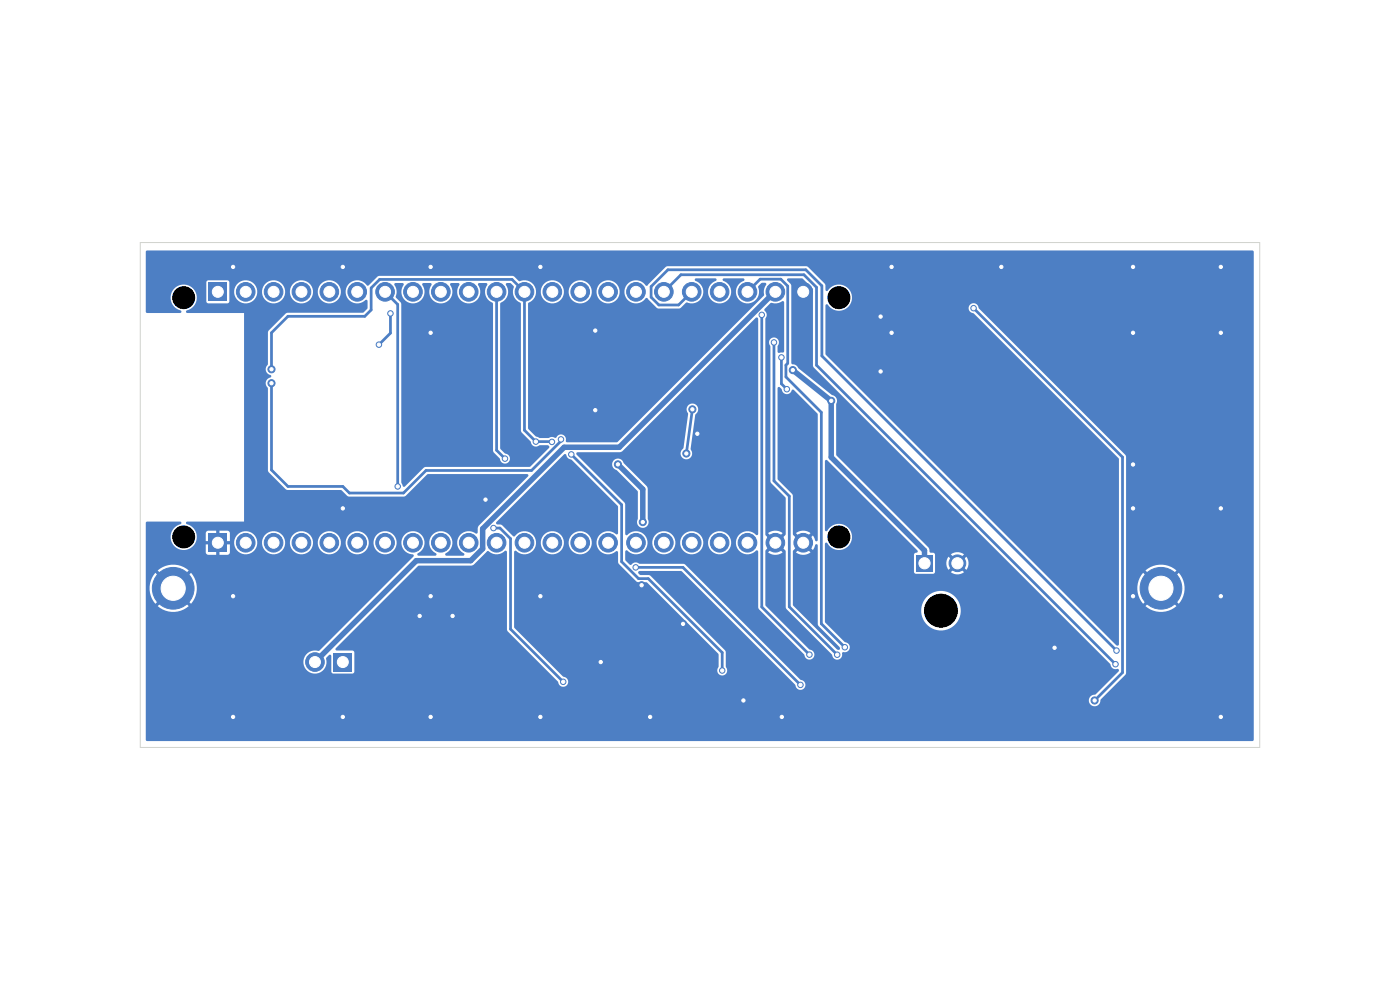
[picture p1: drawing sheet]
<svg xmlns="http://www.w3.org/2000/svg" width="297mm" height="210mm" viewBox="0 0 297 210" stroke-linecap="round" stroke-linejoin="round" font-family="sans-serif">
<path d="M194.4 117.7h3.5v3.6h-3.5z" fill="#4d7fc4"/>
<g fill="#4d7fc4" stroke="#4d7fc4" stroke-width=".21">
<circle cx="203.1" cy="119.5" r="1.77"/>
<circle cx="36.7" cy="124.8" r="3"/>
<circle cx="36.7" cy="124.8" r="4.4"/>
</g>
<path d="M70.8 138.5h3.9v3.9h-3.9z" fill="#4d7fc4"/>
<circle cx="66.8" cy="140.4" r="1.98" fill="#4d7fc4" stroke="#4d7fc4" stroke-width=".21"/>
<path d="M44.2 113.2h4v3.9h-4z" fill="#4d7fc4"/>
<g fill="#4d7fc4" stroke="#4d7fc4" stroke-width=".21">
<circle cx="52.1" cy="115.1" r="1.98"/>
<circle cx="58" cy="115.1" r="1.98"/>
<circle cx="64" cy="115.1" r="1.98"/>
<circle cx="69.9" cy="115.1" r="1.98"/>
<circle cx="75.8" cy="115.1" r="1.98"/>
<circle cx="81.7" cy="115.1" r="1.98"/>
<circle cx="87.6" cy="115.1" r="1.98"/>
<circle cx="93.5" cy="115.1" r="1.98"/>
<circle cx="99.4" cy="115.1" r="1.98"/>
<circle cx="105.3" cy="115.1" r="1.98"/>
<circle cx="111.3" cy="115.1" r="1.98"/>
<circle cx="117.2" cy="115.1" r="1.98"/>
<circle cx="123.1" cy="115.1" r="1.98"/>
<circle cx="129" cy="115.1" r="1.98"/>
<circle cx="134.9" cy="115.1" r="1.98"/>
<circle cx="140.8" cy="115.1" r="1.98"/>
<circle cx="146.7" cy="115.1" r="1.98"/>
<circle cx="152.7" cy="115.1" r="1.98"/>
<circle cx="158.6" cy="115.1" r="1.98"/>
<circle cx="164.5" cy="115.1" r="1.98"/>
<circle cx="170.4" cy="115.1" r="1.98"/>
</g>
<path d="M44.2 59.9h4v4h-4z" fill="#4d7fc4"/>
<g fill="#4d7fc4" stroke="#4d7fc4" stroke-width=".21">
<circle cx="52.1" cy="61.9" r="1.98"/>
<circle cx="58" cy="61.9" r="1.98"/>
<circle cx="64" cy="61.9" r="1.98"/>
<circle cx="69.9" cy="61.9" r="1.98"/>
<circle cx="75.8" cy="61.9" r="1.98"/>
<circle cx="81.7" cy="61.9" r="1.98"/>
<circle cx="87.6" cy="61.9" r="1.98"/>
<circle cx="93.5" cy="61.9" r="1.98"/>
<circle cx="99.4" cy="61.9" r="1.98"/>
<circle cx="105.3" cy="61.9" r="1.98"/>
<circle cx="111.3" cy="61.9" r="1.98"/>
<circle cx="117.2" cy="61.9" r="1.98"/>
<circle cx="123.1" cy="61.9" r="1.98"/>
<circle cx="129" cy="61.9" r="1.98"/>
<circle cx="134.9" cy="61.9" r="1.98"/>
<circle cx="140.8" cy="61.9" r="1.98"/>
<circle cx="146.7" cy="61.9" r="1.98"/>
<circle cx="152.7" cy="61.9" r="1.98"/>
<circle cx="158.6" cy="61.9" r="1.98"/>
<circle cx="164.5" cy="61.9" r="1.98"/>
<circle cx="170.4" cy="61.9" r="1.98"/>
<circle cx="246.3" cy="124.8" r="3"/>
<circle cx="246.3" cy="124.8" r="4.4"/>
<circle cx="131.1" cy="98.5" r=".76"/>
<circle cx="136.4" cy="110.7" r=".76"/>
<circle cx="240.4" cy="98.5" r=".76"/>
<circle cx="89" cy="130.7" r=".76"/>
<circle cx="240.4" cy="70.6" r=".76"/>
<circle cx="259" cy="56.6" r=".76"/>
<circle cx="223.7" cy="137.4" r=".76"/>
<circle cx="212.4" cy="56.6" r=".76"/>
<circle cx="91.4" cy="70.6" r=".76"/>
<circle cx="137.9" cy="152.1" r=".76"/>
<circle cx="147.9" cy="92" r=".76"/>
<circle cx="259" cy="126.5" r=".76"/>
<circle cx="240.4" cy="107.8" r=".76"/>
<circle cx="91.4" cy="152.1" r=".76"/>
<circle cx="259" cy="152.1" r=".76"/>
<circle cx="126.3" cy="70.1" r=".76"/>
<circle cx="72.7" cy="56.6" r=".76"/>
<circle cx="189.1" cy="70.6" r=".76"/>
<circle cx="165.9" cy="152.1" r=".76"/>
<circle cx="91.4" cy="56.6" r=".76"/>
<circle cx="136.1" cy="124.1" r=".76"/>
<circle cx="103" cy="106" r=".76"/>
<circle cx="49.4" cy="56.6" r=".76"/>
<circle cx="259" cy="70.6" r=".76"/>
<circle cx="126.3" cy="87" r=".76"/>
<circle cx="114.6" cy="126.5" r=".76"/>
<circle cx="157.7" cy="148.6" r=".76"/>
<circle cx="240.4" cy="56.6" r=".76"/>
<circle cx="186.8" cy="78.8" r=".76"/>
<circle cx="114.6" cy="56.6" r=".76"/>
<circle cx="91.4" cy="126.5" r=".76"/>
<circle cx="49.4" cy="126.5" r=".76"/>
<circle cx="240.4" cy="126.5" r=".76"/>
<circle cx="96" cy="130.7" r=".76"/>
<circle cx="49.4" cy="152.1" r=".76"/>
<circle cx="259" cy="107.8" r=".76"/>
<circle cx="186.8" cy="67.2" r=".76"/>
<circle cx="72.7" cy="152.1" r=".76"/>
<circle cx="144.9" cy="132.4" r=".76"/>
<circle cx="114.6" cy="152.1" r=".76"/>
<circle cx="127.4" cy="140.4" r=".76"/>
<circle cx="189.1" cy="56.6" r=".76"/>
<circle cx="72.7" cy="107.8" r=".76"/>
<circle cx="145.6" cy="96.2" r=".76"/>
<circle cx="146.9" cy="86.8" r=".76"/>
<circle cx="153.2" cy="142.2" r=".58"/>
<circle cx="57.6" cy="78.3" r=".76"/>
<circle cx="121.2" cy="96.4" r=".58"/>
<circle cx="113.7" cy="93.7" r=".58"/>
<circle cx="117.1" cy="93.7" r=".58"/>
<circle cx="176.3" cy="85" r=".76"/>
<circle cx="168.2" cy="78.5" r=".76"/>
<circle cx="166.9" cy="82.6" r=".58"/>
<circle cx="165.8" cy="75.8" r=".58"/>
<circle cx="84.4" cy="103.2" r=".58"/>
<circle cx="134.9" cy="120.4" r=".58"/>
<circle cx="169.8" cy="145.3" r=".58"/>
<circle cx="119.5" cy="144.6" r=".58"/>
<circle cx="107.1" cy="97.3" r=".58"/>
<circle cx="80.4" cy="73.1" r=".58"/>
<circle cx="82.8" cy="66.5" r=".58"/>
<circle cx="104.7" cy="112" r=".58"/>
<circle cx="57.6" cy="81.3" r=".76"/>
<circle cx="119" cy="93.2" r=".58"/>
<circle cx="232.2" cy="148.6" r=".76"/>
<circle cx="206.5" cy="65.4" r=".58"/>
<circle cx="177.6" cy="138.9" r=".58"/>
<circle cx="164.2" cy="72.6" r=".58"/>
<circle cx="236.6" cy="140.9" r=".58"/>
<circle cx="236.9" cy="138" r=".58"/>
<circle cx="161.6" cy="66.8" r=".58"/>
<circle cx="171.7" cy="138.9" r=".58"/>
<circle cx="179.2" cy="137.3" r=".58"/>
</g>
<path d="M164.5 61.9l-33.1 33h-11.7l-17.3 17.3v4.2l-2.5 2.5h-11.6l-21.5 21.5M168.2 78.5l8.1 6.5v12l19.8 19.8v2.7M131.1 98.5l5.3 5.3v6.9" fill="none" stroke="#4d7fc4" stroke-width="1.2"/>
<g fill="none" stroke="#4d7fc4" stroke-width=".58">
<path d="M57.6 78.3v-7.7l3.5-3.5h16.3l1.3-1.3v-4.7l1.8-1.8h28.1l2.7 2.6v29.4l2.4 2.4h3.4M81.7 61.9l2.7 2.7v38.6M82.8 66.5v4.2l-2.4 2.4M105.3 61.9v33.6l1.8 1.8M140.8 61.9l3.7-3.6h26l2.7 2.7v16.5l63.4 63.4M146.7 61.9l-2.7 2.8h-4.2l-1.7-1.7v-2.2l3.6-3.6h29.2l3.5 3.4v14.9l62.5 62.5M158.6 61.9l2.7-2.7h4.3l1.5 1.5v16.4l-.4 .3v2.6l7.5 7.5v44.8l5 5M161.6 66.8v62l10.1 10.1M164.2 72.6v29.4l3.2 3.3v23.4l10.2 10.2M165.8 75.8v5.6l1.1 1.2M206.5 65.4l31.6 31.6v45.7l-5.9 5.9M57.6 81.3v18.4l3.5 3.5h11.6l1.4 1.4h11.5l4.8-4.8h22.4l6.2-6.2v-.4"/>
<path d="M121.2 96.4l10.7 10.7v12.1l3.6 3.5h2l15.7 15.7v3.8M146.9 86.8l-1.3 9.4M104.7 112h1.4l2.2 2.3v19.2l11.2 11.1M134.9 120.4h10l24.9 24.9"/>
</g>
<g fill="#4d7fc4">
<path d="M169.4 115.7l.5 .5-1 1a2.53 2.53 0 0 0 3 0l-1-1 .5-.5 1 1 .5-1.1a.29 .29 0 0 1 .3-.2 .29 .29 0 0 1 .3 .3v16.7l.1 .4 4.5 4.5a.37 .37 0 0 1 0 .5 .37 .37 0 0 1-.6 0l-9.3-9.4v-11.4z"/>
<path d="M165 82.2l.3-.1 .5 .4a1.11 1.11 0 0 0 1 1.1 1.11 1.11 0 0 0 1.2-.9h.4l5.1 5.2v26.7a.29 .29 0 0 1-.3 .2 .29 .29 0 0 1-.3-.3l-.5-.9-1 1-.5-.5 1-1a2.53 2.53 0 0 0-3 0l1 1-.5 .5-1.2-1.3v-8.3l-3.2-3.4z"/>
<path d="M162.2 65.5l1.4-1.3a2.71 2.71 0 0 0 2.4-.3l.4 .2-.1 10.6-1 .2-.3-.2v-1.2a1.09 1.09 0 0 0-.2-1.7 1.09 1.09 0 0 0-1.6 .4l-.1 .6 .3 .7v28.6l.2 .4 3.1 3.2v7.7l-1.2 1.2-.5-.5 1-1a2.53 2.53 0 0 0-3.1 0l1 1-.4 .5-1.1-1.2v-45.8a1.11 1.11 0 0 0-.2-1.7z"/>
<path d="M83.8 60.1l1.6-.1 .3 .3a2.48 2.48 0 0 0 .2 3.4 2.48 2.48 0 0 0 3.4 0 2.48 2.48 0 0 0 .3-3.3l.2-.4h1.5l.3 .3a2.48 2.48 0 0 0 .2 3.4 2.48 2.48 0 0 0 3.4 0 2.48 2.48 0 0 0 .3-3.3l.3-.4h1.4l.3 .3a2.48 2.48 0 0 0 .2 3.4 2.48 2.48 0 0 0 3.4 0 2.48 2.48 0 0 0 .3-3.3l.3-.4h1.4l.3 .3a2.57 2.57 0 0 0 1.1 4l.1 31.3 .1 .4 1.3 1.2a1.08 1.08 0 0 0 1.6 1 1.08 1.08 0 0 0-.1-1.9l-.4-.1-1-1.1 .1-30.8a2.54 2.54 0 0 0 1.1-3.9l.1-.3 .9-.1a1.05 1.05 0 0 1 .5 1.7 2.65 2.65 0 0 0 1.7 2.6v27.1l.2 .3 1.9 2a1.15 1.15 0 0 0 .7 1 1.15 1.15 0 0 0 1.2-.3h1.7l.4 .5-4.1 4.1h-22.2l-.4 .2-4 4a.61 .61 0 0 1-.7-.7l-.1-38-.1-.4-1.1-1.1a2.74 2.74 0 0 0-.3-2.6z"/>
<path d="M31.1 53.2l234.6-.1 .3 .3v43.5h-27.1l-.2-.4-31.1-31.1a1.07 1.07 0 0 0-1.4-1 1.07 1.07 0 0 0-.5 1.6l.9 .5 30.7 30.7 .1 39.5a.35 .35 0 0 1-.6 .2l-61.6-61.6-.1-10.5 .1-.2 .3-.1a2.79 2.79 0 0 0 4.2 .9 2.79 2.79 0 0 0 .1-4.3 2.79 2.79 0 0 0-4.2 .6 .29 .29 0 0 1-.3 0 .29 .29 0 0 1-.2-.2v-1l-.1-.3-3.6-3.6-.4-.1h-29.4l-.4 .1-3.5 3.6a.45 .45 0 0 1-.4 .4 .45 .45 0 0 1-.5-.3 2.46 2.46 0 0 0-2.6-.7 2.46 2.46 0 0 0-1.7 2.1h-1l-.1-.5a2.46 2.46 0 0 0-2.6-1.7 2.46 2.46 0 0 0-2.2 2.2h-1.1l-.1-.5a2.46 2.46 0 0 0-2.6-1.7 2.46 2.46 0 0 0-2.2 2.2h-1l-.1-.5a2.46 2.46 0 0 0-4-1.1 2.46 2.46 0 0 0 .8 4.1 2.46 2.46 0 0 0 3.3-2.5h1v.4a2.46 2.46 0 0 0 2.7 2.2 2.46 2.46 0 0 0 2.2-2.6h1.1v.4a2.46 2.46 0 0 0 2.6 2.2 2.46 2.46 0 0 0 2.3-2.6h1v.4a2.54 2.54 0 0 0 1.9 2.2 2.54 2.54 0 0 0 2.7-1.1l2.2 2.1 .4 .2h4.4l.3-.2 1.1-1.1h.3a2.47 2.47 0 0 0 3.3-1.5 2.47 2.47 0 0 0-1.7-3.2 .29 .29 0 0 1 0-.3 .29 .29 0 0 1 .3-.2l4.2 .1a.29 .29 0 0 1 .1 .2 .29 .29 0 0 1-.1 .3 2.46 2.46 0 0 0-1.1 3.8 2.46 2.46 0 0 0 4-.2 2.46 2.46 0 0 0-1.4-3.7 .29 .29 0 0 1-.1-.3 .29 .29 0 0 1 .3-.2l4.2 .1a.29 .29 0 0 1 .1 .2 .29 .29 0 0 1-.1 .3 2.46 2.46 0 0 0-1.5 3.2 2.46 2.46 0 0 0 3.3 1.3 2.46 2.46 0 0 0 1.2-3.3l.7-.8h.9l.2 .3a2.84 2.84 0 0 0-.5 2.3l-31.1 31.2h-10.7l-.3-.2a1.1 1.1 0 0 0-.6-1.4 1.1 1.1 0 0 0-1.4 .6l-1.1-.1-.6 .2h-1.8l-.9-.4-1.6-1.7 .1-26.5a2.5 2.5 0 0 0 1.4-3.3 2.5 2.5 0 0 0-3.3-1.3l-1.1-1-.4-.2h-28.3l-.3 .2-1.9 1.8-.3 .1a2.49 2.49 0 0 0-2.7-1.1 2.49 2.49 0 0 0-1.9 2.2h-1l-.1-.5a2.46 2.46 0 0 0-2.6-1.7 2.46 2.46 0 0 0-2.2 2.2h-1l-.1-.5a2.46 2.46 0 0 0-2.6-1.7 2.46 2.46 0 0 0-2.2 2.2h-1l-.1-.5a2.46 2.46 0 0 0-2.6-1.7 2.46 2.46 0 0 0-2.2 2.2h-1l-.1-.5a2.44 2.44 0 0 0-3.7-1.3h-2.1l-.2-.3-.3-.1h-4.2l-.2 .4v4.2l.4 .3 4.2-.1 .3-.4v-4h2.1l-.2 .1a2.46 2.46 0 0 0 .6 4.2 2.46 2.46 0 0 0 3.4-2.5h1v.4a2.46 2.46 0 0 0 2.7 2.2 2.46 2.46 0 0 0 2.2-2.6h1v.4a2.46 2.46 0 0 0 2.7 2.3 2.46 2.46 0 0 0 2.2-2.7h1v.4a2.46 2.46 0 0 0 2.7 2.2 2.46 2.46 0 0 0 2.2-2.6h1v.4a2.5 2.5 0 0 0 1.7 2.1 2.5 2.5 0 0 0 2.6-.6l.4 .3v1.5l-1 .9h-16l-.4 .2-3.7 3.8-.1 7a1.29 1.29 0 0 0-.4 1.3 1.29 1.29 0 0 0 1 1 .29 .29 0 0 1 .2 .3 .29 .29 0 0 1-.3 .2 1.33 1.33 0 0 0-.5 2.3v17.4l.2 .4 3.6 3.6 .4 .1 11.4 .1 1.3 1.2 .3 .1h11.7l.4-.1 4.7-4.6h21.2v.5l-10.4 10.4a1.59 1.59 0 0 0-.3 1.4l-.1 .3h-.3a2.46 2.46 0 0 0-3.6 .7 2.46 2.46 0 0 0 1.2 3.5 .29 .29 0 0 1 0 .3 .29 .29 0 0 1-.3 .2h-3.6a.3 .3 0 0 1-.2-.4 .3 .3 0 0 1 .3-.2 2.46 2.46 0 0 0 .6-3.8 2.46 2.46 0 0 0-3.8 .2 2.46 2.46 0 0 0 1 3.7 .29 .29 0 0 1 .1 .3 .29 .29 0 0 1-.3 .2h-3.6a.3 .3 0 0 1-.2-.4 .3 .3 0 0 1 .3-.2 2.46 2.46 0 0 0 .2-4.2 2.46 2.46 0 0 0-3.8 1.8h-1.1l-.1-.5a2.46 2.46 0 0 0-2.5-1.7 2.46 2.46 0 0 0-2.3 2.2h-1l-.1-.5a2.46 2.46 0 0 0-2.6-1.7 2.46 2.46 0 0 0-2.2 2.2h-1l-.1-.5a2.46 2.46 0 0 0-2.6-1.7 2.46 2.46 0 0 0-2.2 2.2h-1l-.1-.5a2.46 2.46 0 0 0-2.6-1.7 2.46 2.46 0 0 0-2.2 2.2h-1l-.1-.5a2.46 2.46 0 0 0-2.6-1.7 2.46 2.46 0 0 0-2.2 2.2h-1l-.1-.5a2.44 2.44 0 0 0-3.7-1.3h-2l-.4-.5h-1.8v1.4h-.7v-1.4h-1.9l-.4 .5v1.7h1.5v.7h-1.5l.1 1.8 .5 .4h1.7v-1.5h.7v1.5h1.8l.4-.5v-1.7h-1.5v-.7h1.5v-1.7h2a2.45 2.45 0 0 0 .3 4.3 2.45 2.45 0 0 0 3.5-2.5h1v.5a2.46 2.46 0 0 0 2.7 2.2 2.46 2.46 0 0 0 2.2-2.7h1v.5a2.46 2.46 0 0 0 2.7 2.2 2.46 2.46 0 0 0 2.2-2.7h1v.5a2.46 2.46 0 0 0 2.7 2.2 2.46 2.46 0 0 0 2.2-2.7h1v.5a2.46 2.46 0 0 0 2.7 2.2 2.46 2.46 0 0 0 2.2-2.7h1v.5a2.46 2.46 0 0 0 2.7 2.2 2.46 2.46 0 0 0 2.2-2.7h1.1v.5a2.65 2.65 0 0 0 2.5 2.3v.4l-6.4 6.4h-39.6a5 5 0 0 0-1.2-3l-1.7 1.7-.5-.4 1.7-1.8-.5-.4a5 5 0 0 0-6 .4l1.7 1.8-.5 .4-1.7-1.7a5 5 0 0 0 0 6.6l1.7-1.8 .5 .5-1.7 1.8 .5 .4a5 5 0 0 0 6-.4l-1.7-1.8 .5-.5 1.7 1.8 .7-1.1a5 5 0 0 0 .5-2.5h39.6l-13.5 13.5-.3 .1a2.47 2.47 0 0 0-3.1 2.2 2.47 2.47 0 0 0 2.8 2.6 2.47 2.47 0 0 0 2-3.3l.6-.7 .4 .1 .1 3.5 .3 .4h4.3l.3-.4v-4.1l-.2-.3-.2-.1h-3.4l-.2-.2v-.3l17.5-17.4 11.3-.1 .5-.2 2.8-2.8 .3-.1a2.6 2.6 0 0 0 3.6-.1l.3 .3 .1 16.6 10.8 10.9a1.07 1.07 0 0 0 1.6 .9 1.07 1.07 0 0 0-.1-1.8l-.5-.2-10.3-10.3v-16.1a.33 .33 0 0 1 .3-.3 .33 .33 0 0 1 .3 .2 2.47 2.47 0 0 0 3.5-.4 2.47 2.47 0 0 0-.6-3.5 2.47 2.47 0 0 0-3.5 .7l-.3-.1-2.3-2.3-1.2-.2v-.5l14.4-14.3 .3-.1 .1 .2a1.23 1.23 0 0 0 1.2 1l9.8 9.9v5.7l-.3 .3a2.49 2.49 0 0 0-2.6-.6 2.49 2.49 0 0 0-1.6 2.1h-1.1l-.1-.5a2.46 2.46 0 0 0-2.6-1.7 2.46 2.46 0 0 0-2.2 2.2h-1l-.1-.5a2.46 2.46 0 0 0-4-1.1 2.46 2.46 0 0 0 .8 4.1 2.46 2.46 0 0 0 3.3-2.5h1v.5a2.46 2.46 0 0 0 2.7 2.2 2.46 2.46 0 0 0 2.2-2.7h1.1v.5a2.5 2.5 0 0 0 1.6 2 2.5 2.5 0 0 0 2.6-.5l.3 .3v2.1l.2 .3 3.7 3.7 .4 .2 1.9 .1 15.1 15.1v2.8a1.07 1.07 0 0 0 .2 1.6 1.07 1.07 0 0 0 1.6-.5l.1-.5-.3-.7v-3.1l-.2-.3-15.8-15.9-.4-.1h-1.8l-.4-.4 .1-.4h9.2l24 24.1a1.07 1.07 0 0 0 1.4 1 1.07 1.07 0 0 0 .5-1.7l-.9-.4-24.4-24.4-.3-.2h-9.4a1.18 1.18 0 0 0-1.7 .2h-.3l-1-1.1v-1.7l.4-.3a2.49 2.49 0 0 0 3.6 .2 2.49 2.49 0 0 0 0-3.6 2.49 2.49 0 0 0-3.6 .2l-.4-.2v-6.3l-.1-.4-10.2-10.1v-.4l.2-.2h9l.5-.2 28.3-28.3 .3-.1 .2 .3v19.1h-12.7a1.27 1.27 0 0 0-1.8-.9 1.27 1.27 0 0 0-.3 2l-1 7.2a1.42 1.42 0 0 0 .1 2.3 1.23 1.23 0 0 0 1.5-.4 1.23 1.23 0 0 0 0-1.5l.9-7.4 .5-.7 .1-.6h12.7v23.9h-23.2l-.2-.5-.1-6.7-5-5.1a1.25 1.25 0 0 0-2.1-.7 1.25 1.25 0 0 0 .6 2.1l4.5 4.5v5.8a1.24 1.24 0 0 0 .8 1.9 1.24 1.24 0 0 0 1.5-1.3h23.2v2.7l-.3 .2a2.49 2.49 0 0 0-2.6-.7 2.49 2.49 0 0 0-1.8 2.1h-1l-.1-.5a2.46 2.46 0 0 0-2.6-1.7 2.46 2.46 0 0 0-2.2 2.2h-1l-.1-.5a2.46 2.46 0 0 0-2.6-1.7 2.46 2.46 0 0 0-2.2 2.2h-1l-.1-.5a2.46 2.46 0 0 0-4-1.1 2.46 2.46 0 0 0 .8 4.1 2.46 2.46 0 0 0 3.3-2.5h1v.5a2.46 2.46 0 0 0 2.7 2.2 2.46 2.46 0 0 0 2.2-2.7h1v.5a2.46 2.46 0 0 0 2.7 2.2 2.46 2.46 0 0 0 2.2-2.7h1v.5a2.51 2.51 0 0 0 1.8 2.1 2.51 2.51 0 0 0 2.6-.8l.3 .3 .1 12.1 9.7 9.8a1.07 1.07 0 0 0 1.3 1 1.07 1.07 0 0 0 .7-1.6l-.2-.3-.7-.3-9.3-9.2v-11.6l1.1-1.2 .4 .5-1 1a2.53 2.53 0 0 0 3.1 0l-1-1 .5-.5 1.2 1.3v12l9.9 10a1.06 1.06 0 0 0 1.2 .9 1.06 1.06 0 0 0 .8-1.3l.2-.3a1.11 1.11 0 0 0 1.5-.9 1.11 1.11 0 0 0-1.1-1.2l-4.2-4.3v-16.5l.1-.3h.3a2.79 2.79 0 0 0 4.3 1 2.79 2.79 0 0 0 0-4.3 2.79 2.79 0 0 0-4.2 .8 .29 .29 0 0 1-.3 .1 .29 .29 0 0 1-.2-.3v-14.6a.29 .29 0 0 1 .2-.2 .29 .29 0 0 1 .3 0l19.1 19.2a.36 .36 0 0 1 0 .4 .36 .36 0 0 1-.4 .1l-.3 .4v3.6l.1 .3 .3 .1h3.6l.3-.1 .2-.3v-3.6l-.2-.3-1-.3-.2-1-19.6-19.5v-10.9a1.3 1.3 0 0 0-1-1.9l-7-5.7-.5-.6-1-.3v-16.6l-.2-.4-.7-.7 .1-.4 3.1-.1 2.2 2.2 .1 16.4 .1 .3 41.3 41.4h-8.4l-.5-1.2-.8 .8-.5-.5 .8-.8-.7-.4a2.33 2.33 0 0 0-2.1 .4l.9 .8-.5 .5-.9-.8-.2 .3a2.33 2.33 0 0 0 .2 2.5l.9-.9 .5 .5-.9 .9 .3 .2a2.33 2.33 0 0 0 2.5-.2l-.8-.9 .5-.5 .8 .9 .4-.7 .1-.9h8.4l10 10h-20.1a4.2 4.2 0 0 0-6.4-3.3 4.2 4.2 0 0 0 0 7.1 4.2 4.2 0 0 0 6.4-3.3v-.5h20.1l11.7 11.6a1.16 1.16 0 0 0 1.2 1l.5 .1v.4l-4.9 4.9a1.27 1.27 0 0 0-1.4 1.3 1.27 1.27 0 0 0 1.4 1.3 1.27 1.27 0 0 0 1.1-1.5l5.2-5.3 .2-.3v-45.9h27.1v27.6h-14.7a5 5 0 0 0-1.2-3l-1.8 1.7-.5-.4 1.8-1.8-.5-.4a5 5 0 0 0-6.1 .4l1.7 1.8-.5 .4-1.7-1.7-.4 .5a5 5 0 0 0 .4 6.1l1.7-1.8 .5 .5-1.7 1.8 .5 .4a5 5 0 0 0 6.1-.4l-1.8-1.8 .5-.5 1.8 1.8 .7-1.1a5 5 0 0 0 .5-2.5h14.7v32.4l-.2 .3h-234.6l-.3-.3v-46l.3-.3h7a.29 .29 0 0 1 .3 .3 .29 .29 0 0 1-.2 .3 2.78 2.78 0 0 0-1.6 4.3 2.78 2.78 0 0 0 4.6 0 2.78 2.78 0 0 0-1.7-4.3 .29 .29 0 0 1-.2-.3 .29 .29 0 0 1 .3-.3h12.1v-44.2h-12.2a.29 .29 0 0 1-.2-.3 .29 .29 0 0 1 .2-.3 2.78 2.78 0 0 0 1.7-4.2 2.78 2.78 0 0 0-4.6 0 2.78 2.78 0 0 0 1.6 4.2 .29 .29 0 0 1 .2 .4 .29 .29 0 0 1-.3 .2h-7l-.2-.1-.1-12.9z"/>
</g>
<path d="M29.8 51.5h237.4v107.1h-237.4z" fill="none" stroke="#d0d2cd" stroke-width=".21"/>
<g fill="#fff" stroke="#fff" stroke-width=".21">
<circle cx="131.1" cy="98.5" r=".35"/>
<circle cx="136.4" cy="110.7" r=".35"/>
<circle cx="240.4" cy="98.5" r=".35"/>
<circle cx="89" cy="130.7" r=".35"/>
<circle cx="240.4" cy="70.6" r=".35"/>
<circle cx="259" cy="56.6" r=".35"/>
<circle cx="223.7" cy="137.4" r=".35"/>
<circle cx="212.4" cy="56.6" r=".35"/>
<circle cx="91.4" cy="70.6" r=".35"/>
<circle cx="137.9" cy="152.1" r=".35"/>
<circle cx="147.9" cy="92" r=".35"/>
<circle cx="259" cy="126.5" r=".35"/>
<circle cx="240.4" cy="107.8" r=".35"/>
<circle cx="91.4" cy="152.1" r=".35"/>
<circle cx="259" cy="152.1" r=".35"/>
<circle cx="126.3" cy="70.1" r=".35"/>
<circle cx="72.7" cy="56.6" r=".35"/>
<circle cx="189.1" cy="70.6" r=".35"/>
<circle cx="165.9" cy="152.1" r=".35"/>
<circle cx="91.4" cy="56.6" r=".35"/>
<circle cx="136.1" cy="124.1" r=".35"/>
<circle cx="103" cy="106" r=".35"/>
<circle cx="49.4" cy="56.6" r=".35"/>
<circle cx="259" cy="70.6" r=".35"/>
<circle cx="126.3" cy="87" r=".35"/>
<circle cx="114.6" cy="126.5" r=".35"/>
<circle cx="157.7" cy="148.6" r=".35"/>
<circle cx="240.4" cy="56.6" r=".35"/>
<circle cx="186.8" cy="78.8" r=".35"/>
<circle cx="114.6" cy="56.6" r=".35"/>
<circle cx="91.4" cy="126.5" r=".35"/>
<circle cx="49.4" cy="126.5" r=".35"/>
<circle cx="240.4" cy="126.5" r=".35"/>
<circle cx="96" cy="130.7" r=".35"/>
<circle cx="49.4" cy="152.1" r=".35"/>
<circle cx="259" cy="107.8" r=".35"/>
<circle cx="186.8" cy="67.2" r=".35"/>
<circle cx="72.7" cy="152.1" r=".35"/>
<circle cx="144.9" cy="132.4" r=".35"/>
<circle cx="114.6" cy="152.1" r=".35"/>
<circle cx="127.4" cy="140.4" r=".35"/>
<circle cx="189.1" cy="56.6" r=".35"/>
<circle cx="72.7" cy="107.8" r=".35"/>
<circle cx="145.6" cy="96.2" r=".35"/>
<circle cx="146.9" cy="86.8" r=".35"/>
<circle cx="153.2" cy="142.2" r=".35"/>
<circle cx="57.6" cy="78.3" r=".35"/>
<circle cx="121.2" cy="96.4" r=".35"/>
<circle cx="113.7" cy="93.7" r=".35"/>
<circle cx="117.1" cy="93.7" r=".35"/>
<circle cx="176.3" cy="85" r=".35"/>
<circle cx="168.2" cy="78.5" r=".35"/>
<circle cx="166.9" cy="82.6" r=".35"/>
<circle cx="165.8" cy="75.8" r=".35"/>
<circle cx="84.4" cy="103.2" r=".35"/>
<circle cx="134.9" cy="120.4" r=".35"/>
<circle cx="169.8" cy="145.3" r=".35"/>
<circle cx="119.5" cy="144.6" r=".35"/>
<circle cx="107.1" cy="97.3" r=".35"/>
<circle cx="80.4" cy="73.1" r=".35"/>
<circle cx="82.8" cy="66.5" r=".35"/>
<circle cx="104.7" cy="112" r=".35"/>
<circle cx="57.6" cy="81.3" r=".35"/>
<circle cx="119" cy="93.2" r=".35"/>
<circle cx="232.2" cy="148.6" r=".35"/>
<circle cx="206.5" cy="65.4" r=".35"/>
<circle cx="177.6" cy="138.9" r=".35"/>
<circle cx="164.2" cy="72.6" r=".35"/>
<circle cx="236.6" cy="140.9" r=".35"/>
<circle cx="236.9" cy="138" r=".35"/>
<circle cx="161.6" cy="66.8" r=".35"/>
<circle cx="171.7" cy="138.9" r=".35"/>
<circle cx="179.2" cy="137.3" r=".35"/>
<circle cx="196.1" cy="119.5" r="1.19"/>
<circle cx="203.1" cy="119.5" r="1.19"/>
<circle cx="36.7" cy="124.8" r="2.56"/>
<circle cx="72.7" cy="140.4" r="1.16"/>
<circle cx="66.8" cy="140.4" r="1.16"/>
<circle cx="46.2" cy="115.1" r="1.16"/>
<circle cx="52.1" cy="115.1" r="1.16"/>
<circle cx="58" cy="115.1" r="1.16"/>
<circle cx="64" cy="115.1" r="1.16"/>
<circle cx="69.9" cy="115.1" r="1.16"/>
<circle cx="75.8" cy="115.1" r="1.16"/>
<circle cx="81.7" cy="115.1" r="1.16"/>
<circle cx="87.6" cy="115.1" r="1.16"/>
<circle cx="93.5" cy="115.1" r="1.16"/>
<circle cx="99.4" cy="115.1" r="1.16"/>
<circle cx="105.3" cy="115.1" r="1.16"/>
<circle cx="111.3" cy="115.1" r="1.16"/>
<circle cx="117.2" cy="115.1" r="1.16"/>
<circle cx="123.1" cy="115.1" r="1.16"/>
<circle cx="129" cy="115.1" r="1.16"/>
<circle cx="134.9" cy="115.1" r="1.16"/>
<circle cx="140.8" cy="115.1" r="1.16"/>
<circle cx="146.7" cy="115.1" r="1.16"/>
<circle cx="152.7" cy="115.1" r="1.16"/>
<circle cx="158.6" cy="115.1" r="1.16"/>
<circle cx="164.5" cy="115.1" r="1.16"/>
<circle cx="170.4" cy="115.1" r="1.16"/>
<circle cx="46.2" cy="61.9" r="1.16"/>
<circle cx="52.1" cy="61.9" r="1.16"/>
<circle cx="58" cy="61.9" r="1.16"/>
<circle cx="64" cy="61.9" r="1.16"/>
<circle cx="69.9" cy="61.9" r="1.16"/>
<circle cx="75.8" cy="61.9" r="1.16"/>
<circle cx="81.7" cy="61.9" r="1.16"/>
<circle cx="87.6" cy="61.9" r="1.16"/>
<circle cx="93.5" cy="61.9" r="1.16"/>
<circle cx="99.4" cy="61.9" r="1.16"/>
<circle cx="105.3" cy="61.9" r="1.16"/>
<circle cx="111.3" cy="61.9" r="1.16"/>
<circle cx="117.2" cy="61.9" r="1.16"/>
<circle cx="123.1" cy="61.9" r="1.16"/>
<circle cx="129" cy="61.9" r="1.16"/>
<circle cx="134.9" cy="61.9" r="1.16"/>
<circle cx="140.8" cy="61.9" r="1.16"/>
<circle cx="146.7" cy="61.9" r="1.16"/>
<circle cx="152.7" cy="61.9" r="1.16"/>
<circle cx="158.6" cy="61.9" r="1.16"/>
<circle cx="164.5" cy="61.9" r="1.16"/>
<circle cx="170.4" cy="61.9" r="1.16"/>
<circle cx="246.3" cy="124.8" r="2.56"/>
</g>
<g fill="#000" stroke="#000" stroke-width=".21">
<circle cx="39" cy="63.1" r="2.33"/>
<circle cx="178" cy="63.1" r="2.33"/>
<circle cx="39" cy="113.9" r="2.33"/>
<circle cx="178" cy="113.9" r="2.33"/>
<circle cx="199.6" cy="129.5" r="3.5"/>
</g>
</svg>
